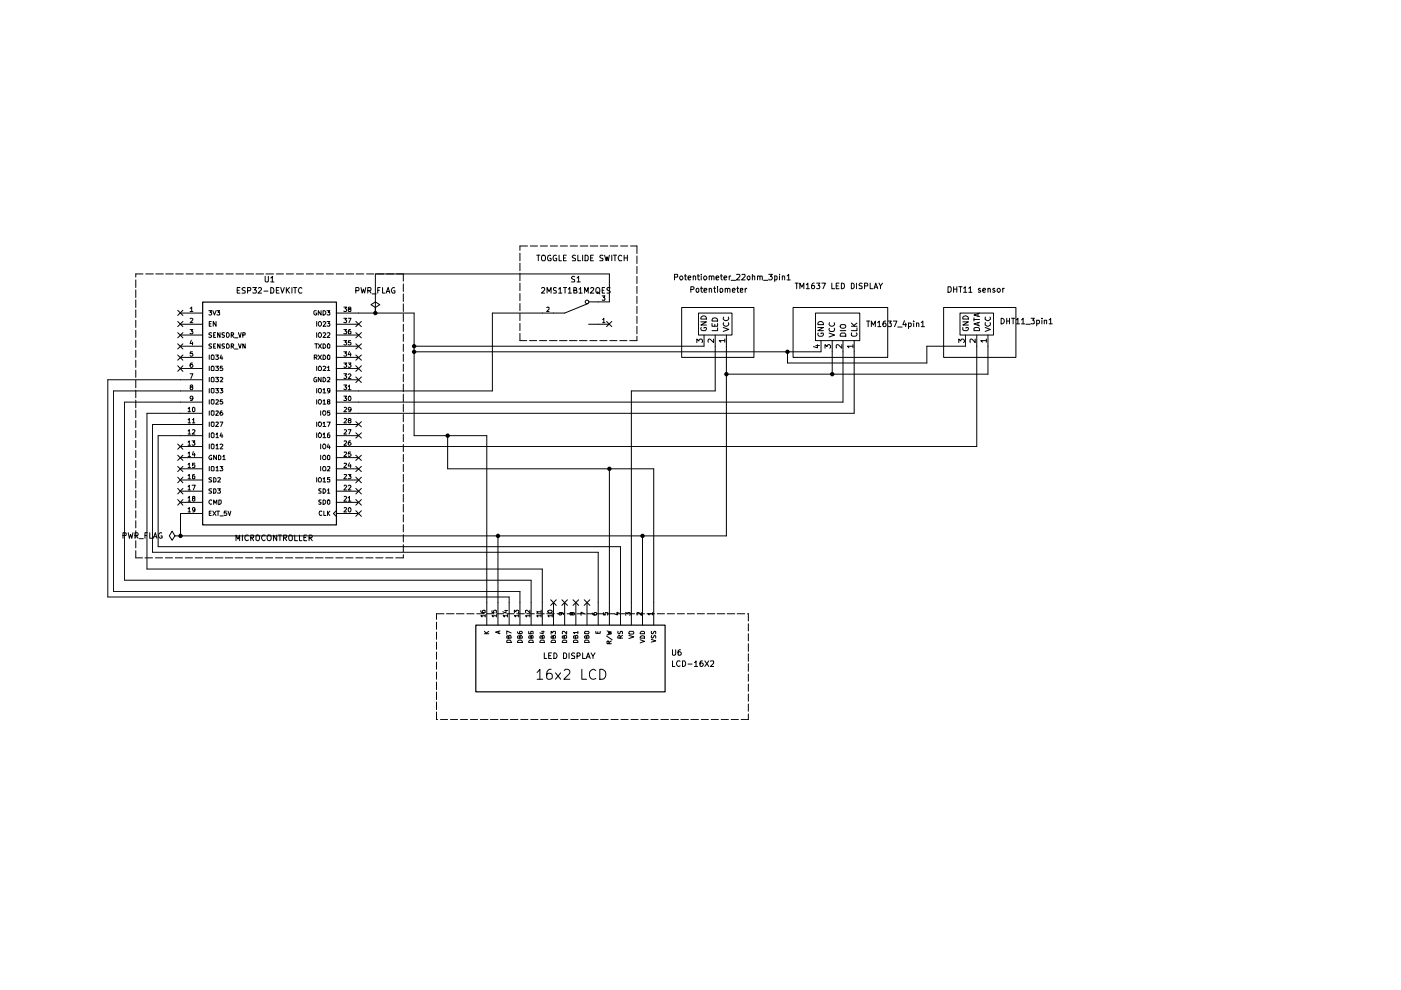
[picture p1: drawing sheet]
<svg xmlns="http://www.w3.org/2000/svg" width="297mm" height="210mm" viewBox="0 0 297 210" stroke-linecap="round" stroke-linejoin="round" font-family="sans-serif">
<g fill="none" stroke="#000" stroke-width=".21">
<path d="M28.8 59.4v1.6M30.3 58.1h-1.5v.7M30.9 58.1h1.6M33 58.1h1.6M35.1 58.1h1.6M37.3 58.1h1.6M39.5 58.1h1.5M41.6 58.1h1.5M43.7 58.1h1.5M45.8 58.1h1.5M47.9 58.1h1.5M50 58.1h1.6"/>
<path d="M52.2 58.1h1.6M54.3 58.1h1.6M56.2 58.6v1l.2 .2h.4l.1-.2v-1M56.4 58.1h1.6M57.4 58.9l.3-.3v1.2M57.4 59.8h.7M58.6 58.1h1.5M60.7 58.1h1.5M62.8 58.1h1.5M64.9 58.1h1.6M67.1 58.1h1.5M69.2 58.1h1.5"/>
<path d="M71.3 58.1h1.6M73.4 58.1h1.6M75.5 58.1h1.6M77.7 58.1h1.5M85.5 58.1v1.5M110.2 53.7v1.6M110.2 55.8v1.6M110.2 57.9v1.6M111.8 52.2h-1.6v.9M112.4 52.2h1.6M113.8 54.1h.7M114.1 54.1v1.2"/>
<path d="M114.6 52.2h1.5M114.9 54.3l.2-.2 .4 .1a.87 .87 0 0 1 0 1.1h-.5l-.2-.4zM116.7 52.2h1.5M116.8 54.2l-.1-.1a.66 .66 0 0 0-.6 .5 .66 .66 0 0 0 .2 .7l.5-.1v-.4h-.2M117.9 54.2v-.1a.66 .66 0 0 0-.6 .5 .66 .66 0 0 0 .2 .7l.5-.1v-.4h-.2M118.5 54.1v1.2h.5M118.8 52.2h1.5M119.5 54.7h.4M120.1 54.1h-.6v1.2h.6M120.9 52.2h1.5M121.8 58.7l-.4-.1-.2 .2v.3l.6 .3v.3l-.6 .1M122 54.2l-.4-.1-.3 .3 .1 .2 .6 .3v.3l-.7 .1"/>
<path d="M122.3 58.9l.4-.3v1.2M122.3 59.8h.7M122.5 54.1v1.2h.6M123 52.2h1.6M123.5 54.1v1.2M124 54.1h.4l.3 .3v.6l-.2 .3h-.5zM125.1 52.2h1.6M125.2 54.7h.4M125.8 54.1h-.6v1.2h.6M127.3 52.2h1.6M127.8 54.2h-.5v.4l.5 .2v.3v.2h-.6M128.2 54.1l.3 1.2 .2-.9 .2 .9 .3-1.2"/>
<path d="M129.4 52.2h1.6M129.7 54.1v1.2M130 54.1h.7M130.4 54.1v1.2M131.6 52.2h1.5M131.8 54.3l-.2-.2a.67 .67 0 0 0-.5 .5 .67 .67 0 0 0 .2 .7l.5-.1M132.3 54.7h.7M132.3 54.1v1.2M133 54.1v1.2M133.7 52.2h1.3v1.6M135 54.3v1.6M135 56.5v1.5"/>
<path d="M135 58.6v1.5M143 58.8l.7-.1v-.4l-.7-.1v1.2M144.4 58.5l.4 .3v.3l-.3 .3-.4-.3v-.3zM145.1 58.5h.4M145.3 58.2v1.1l.2 .1M145.9 58.9l.6-.1-.2-.3-.4 .2v.5l.1 .2 .4-.1M147 58.7l.2-.2 .3 .2v.7M147 58.5v.9M147.8 58.5h.5M148 58.2v1l.3 .2M148.7 58.2v.1M148.7 58.5v.9"/>
<path d="M149.4 58.5l.5 .3v.3l-.3 .3-.4-.3v-.3zM150.4 58.7l.1-.2 .4 .2v.7M150.4 58.5v.9M150.9 58.7l.1-.2 .4 .2v.7M151.8 58.9l.6-.1-.2-.3-.4 .2v.5l.2 .2 .3-.1M152.7 58.5h.5M152.9 58.2v1l.3 .2M153.5 58.9l.6-.1-.2-.3-.4 .2v.5l.2 .2 .3-.1M154.6 58.5v.9M154.9 58.5l-.3 .3M155 59.4h1M156.2 58.3l.5-.1 .2 .3-.8 .9h.8"/>
<path d="M157.3 58.3l.6-.1 .1 .3-.8 .9h.8M158.7 58.5l.3 .2v.5l-.2 .2-.4-.3v-.3zM159.5 58.7l.2-.2 .3 .1v.8M159.5 58.2v1.2M160.6 58.7l.2-.2 .3 .2v.7M160.6 58.5v.9M161.1 58.7l.2-.2 .3 .2v.7M161.9 59.4h.9M163 58.2h.7l-.4 .4 .4 .1v.4l-.2 .3h-.3l-.2-.2M164.3 58.6l.3-.1 .2 .2v.5l-.2 .2-.3-.1M164.3 58.5v1.2M165.3 58.2v.1"/>
<path d="M165.3 58.5v.9M165.9 58.7l.1-.2 .4 .2v.7M165.9 58.5v.9M166.9 58.5l.3-.3v1.2M166.9 59.4h.7M28.8 61.5v1.6M28.8 63.6v1.6M28.8 65.7v1.6M28.8 67.9v1.5M28.8 70v1.5M28.8 72.1v1.6M28.8 74.3v1.5"/>
<path d="M28.8 76.4v1.5M28.8 78.5v1.5M37.7 77.6l1.1 1.1M37.7 70.5l1.1 1.1M37.7 75.3l1.1 1.1M37.7 72.9l1.1 1.1M37.7 65.8l1.1 1.1M37.7 68.2l1.1 1.1M38.3 66.4h4.6M38.3 68.7h4.6M38.3 71h4.6M38.3 73.4h4.6"/>
<path d="M38.3 75.8h4.6M38.3 78.1h4.6M38.8 77.6l-1.1 1.1M38.8 70.5l-1.1 1.1M38.8 75.3l-1.1 1.1M38.8 72.9l-1.1 1.1M38.8 65.8l-1.1 1.1M38.8 68.2l-1.1 1.1M40.3 65.4l.3-.3v.9M40.3 67.6l.4-.1 .2 .1-.6 .8h.6M40.3 69.8h.6l-.3 .4 .3 .2-.1 .4-.5-.1M40.3 79.2h.6l-.4 1.1"/>
<path d="M40.3 66h.6M40.6 72.1l-.3 .7h.6M40.8 74.6h-.4l-.1 .4 .5-.1 .1 .5-.2 .1-.4-.1M40.8 77h-.3l-.2 .7 .2 .2 .4-.2-.1-.4h-.4l-.1 .2M40.8 72.6v.6M44.3 65.9h.6l-.4 .3h.3l.1 .4-.2 .2-.4-.1M44.4 68.7h.3M44.4 75.3v.9M44.4 77.6v1M44.8 68.2h-.4v1h.4M44.8 75.4l.2-.1 .4 .1-.1 .8-.5-.1zM44.8 77.8l.2-.2 .4 .2-.1 .8-.5-.1z"/>
<path d="M44.9 70.6h-.5l-.1 .3 .4 .1 .2 .3-.2 .2h-.4M44.9 73l-.4-.1-.2 .2 .1 .2 .5 .3-.1 .2h-.5M45.1 65.9l.4 .9 .3-.9M45.3 71h.3M45.3 73.4h.3M45.7 70.5h-.4v1h.4M45.7 72.9h-.4v.9h.4M45.7 75.3h.6l-.3 .3 .3 .3-.1 .3-.5-.1M45.7 77.6h.6l-.3 .4 .3 .1-.1 .5-.5-.1M45.8 68.2v1l-.6-1v1M46 65.9h.6l-.4 .3 .4 .1v.4h-.6M46.7 70.5v1l-.6-1v1"/>
<path d="M46.7 72.9v.9l-.6-.9v.9M46.9 75.3l-.2 .6h.5M47.1 75.6v.6M47.2 77.6h-.5v.5h.5v.3l-.1 .2-.4-.1M47.6 70.6h-.5v.4l.5 .1-.2 .4h-.3M47.6 73h-.5v.3l.5 .2-.1 .3h-.4M48 70.7l.3-.2a.6 .6 0 0 1 0 1l-.3-.1zM48 73.1l.3-.2a.59 .59 0 0 1 .1 .9l-.4-.1zM49 71h.4l.1-.4-.5-.1v1M49 73.4h.4l.1-.4-.5-.1v.9M49.2 71l.3 .5M49.2 73.4l.3 .4"/>
<path d="M49.7 71.6h.8M49.7 74h.8M50.3 61.6h.4M50.5 70.5l.4 1 .2-1M50.5 72.9l.4 .9 .2-.9M50.9 61h-.6v1.1h.6M51.5 71h.4l.1-.4-.5-.1v1M52 72.9v.9l-.5-.9v.9M52 61h-.4l-.3 .2 .1 .3 .6 .2v.4h-.7M52.5 61.6h.5l.2-.1v-.4l-.2-.1h-.5v1.1M53.6 61h.8l-.5 .5 .5 .1v.4l-.2 .1h-.6M54.8 61.1l.4-.1 .3 .3-.8 .8h.8"/>
<path d="M56 61.7h.8M57.4 61a.66 .66 0 0 1 .7 .4 .66 .66 0 0 1-.3 .7h-.4zM58.6 61.6h.4M59.2 61h-.6v1.1h.6M59.5 61l.4 1.1 .4-1.1M60.7 61v1.1M60.9 61.5l.5 .6M61.4 61l-.7 .6M61.9 61v1.1M62.2 61h.7M62.6 61v1.1M64 61.1l-.2-.1a.67 .67 0 0 0-.6 .5 .67 .67 0 0 0 .3 .6h.5"/>
<path d="M66.6 75.8h.5l.1-.4-.1-.1h-.5v.9M66.7 72.9h.6M66.9 75.8l.3 .4M67.1 65.9h-.4l-.2 .1v.5l.3 .3 .3-.1v-.3h-.1M67.1 72.9v.9M67.1 68.2v1M67.1 70.5v1M67.1 77.6v1M67.5 72.9l.7 .9M67.5 75.3l.7 .9M67.7 68.2h.2a.6 .6 0 0 1 0 1h-.2a.6 .6 0 0 1 0-1zM67.7 70.5h.2a.6 .6 0 0 1 0 1h-.2a.6 .6 0 0 1 0-1z"/>
<path d="M67.7 77.6h.2a.59 .59 0 0 1 .1 1l-.4-.1a.6 .6 0 0 1 .1-.9zM68.1 65.9v.9l-.6-.9v.9M68.2 72.9l-.7 .9M68.2 75.3l-.7 .9M68.5 65.9h.3a.45 .45 0 0 1 .2 .6l-.3 .3h-.2zM68.5 68.3l.3-.1 .3 .2-.6 .8h.6M68.5 70.6a.31 .31 0 0 1 .4 0 .31 .31 0 0 1 .1 .4l-.5 .5h.6M68.5 72.9h.2l.3 .3a.45 .45 0 0 1-.2 .6h-.3zM68.5 75.3h.2l.3 .2a.45 .45 0 0 1-.2 .7h-.3zM68.5 77.7a.31 .31 0 0 1 .4 0 .31 .31 0 0 1 .1 .4l-.5 .5h.6M69.3 65.9h.6l-.3 .3 .3 .1v.4h-.6M69.3 68.2h.6l-.3 .4 .3 .1v.4h-.6"/>
<path d="M69.4 70.6h.5v.4l-.6 .5h.6M69.4 77.9l.3-.3v1M69.4 78.6h.5M69.6 72.9l.3 .2-.1 .7h-.3l-.1-.1v-.6zM69.6 75.3l.3 .1-.1 .8h-.3l-.1-.2v-.6zM71.3 66.4h16.5v26h15.4v40.1M71.3 68.7h4.7M71.3 71h4.7M71.3 73.4h4.7M71.3 75.8h4.7M71.3 78.1h4.7M72.9 65.1h.6l-.3 .3 .3 .2-.1 .4h-.5"/>
<path d="M72.9 67.5h.6l-.3 .3 .3 .2-.1 .4-.5-.1M72.9 69.8h.6l-.3 .4 .3 .2-.1 .4-.5-.1M72.9 72.2h.6l-.3 .4 .3 .1v.3l-.2 .2-.4-.1M72.9 74.6h.6l-.3 .3h.2l.1 .5-.2 .1-.4-.1M72.9 77h.6l-.3 .3h.2l.1 .4-.2 .2-.4-.1M72.9 79.2h.6l-.3 .5h.2l.1 .4-.2 .2-.4-.1M73.8 67.5h.6l-.4 .9M73.8 77h.6l-.3 .3h.2l.1 .4-.2 .2-.4-.1M73.8 79.4l.4-.2 .2 .3-.6 .8h.6M74 65.5l-.2-.1 .2-.3 .4 .2-.6 .4 .1 .3h.4l.1-.3-.2-.2M74.1 74.5l-.3 .7h.6M74.3 69.8h-.3l-.2 .5 .1 .5h.4v-.5l-.3-.1-.2 .2"/>
<path d="M74.3 72.2h-.4l-.1 .4h.5l.1 .4-.2 .2-.4-.1M74.3 74.8v.7M75.4 61.6h.5l.2-.1v-.4l-.2-.1h-.5v1.1M75.4 70.5l1.2 1.1M75.4 72.9l1.2 1.1M75.4 75.3l1.2 1.1M75.4 68.2l1.2 1.1M75.4 79.9l1.2 1.2M75.4 77.6l1.2 1.1M76.5 61l.3 1.1 .2-.8 .3 .8 .3-1.1M76.6 70.5l-1.2 1.1M76.6 72.9l-1.2 1.1"/>
<path d="M76.6 75.3l-1.2 1.1M76.6 68.2l-1.2 1.1M76.6 79.9l-1.2 1.2M76.6 77.6l-1.2 1.1M78 61.6h.5l.2-.1v-.4l-.2-.1h-.5v1.1M78.3 61.6l.4 .5M78.9 62.3h.9M79.6 65.2l.9-.6-.9-.6-.9 .6 .9 .6v1.2M79.6 66.4h.1M80.1 61.6h.3M80.6 61h-.5v1.1M81.1 61v1.1h.5"/>
<path d="M81.9 62.1l.4-1.1 .3 1.1M82 61.8h.5M83.7 61h-.1a.66 .66 0 0 0-.6 .4 .66 .66 0 0 0 .2 .7h.5v-.5h-.2M85.5 60.2v1.6M85.5 62.3v1.6M85.5 64.4v1.6M85.5 66.5v1.7M85.5 68.7v1.6M85.5 70.9v1.5M85.5 73v1.5M85.5 75.1v1.5M85.5 77.2v1.5"/>
<path d="M85.5 79.3v1.6M110.2 60v1.6M110.2 62.2v1.6M110.2 64.3v1.6M110.2 66.5v1.5M110.2 68.6v1.5M110.2 70.7v1.5h1.5M112.3 72.2h1.5M114.4 72.2h1.5M114.8 61.1l.2-.1h.3l.2 .1v.4l-.7 .6h.7M115.9 65.2h.5v.3l-.5 .5h.5M116 62.1v-1.1l.4 .8 .4-.8v1.1"/>
<path d="M116.5 72.2h1.6M117.9 61h-.4l-.2 .1v.4l.6 .2v.4h-.6M118.4 61.3l.4-.3v1.1M118.4 62.1h.7M118.6 72.2h1.6M119.5 61h.6M119.8 61v1.1M120.5 61.3l.3-.3v1.1M120.5 62.1h.7M120.7 72.2h1.6M121.7 61.6l.5-.1v-.5h-.5v1.1h.5l.1-.3-.3-.2M122.8 61.3l.3-.3v1.1"/>
<path d="M122.8 62.1h.6M122.9 72.2h1.6M124 62.1v-1.1l.4 .8 .3-.8v1.1M124.7 64.3l-5 2.1h-15.3v16.5h-33.1M124.8 64h4.4v-5.9h-49.6v8.3M124.8 68.7h4.4M125.1 72.2h1.5M125.2 61.1l.4-.1 .3 .3-.8 .8h.8M126.4 61.1l.3-.1h.3a.87 .87 0 0 1 0 1.1h-.5l-.2-.3zM126.6 61.9l.6 .4M127.2 72.2h1.5M127.7 62.7h.6l-.4 .4 .4 .2-.1 .4-.5-.1"/>
<path d="M127.7 61.6h.3M127.8 67.7l.2-.2v.9M127.8 68.4h.5M128.2 61h-.5v1.1h.5M128.6 68.2l1.1 1.1M129.3 72.2h1.5M129.4 61h-.5l-.2 .1v.4l.7 .3-.2 .3h-.5M129.7 68.2l-1.1 1.1M131.4 72.2h1.5M135 60.7v1.5M135 62.8v1.5M135 64.9v1.6"/>
<path d="M135 67.1v1.5M135 69.2v1.6M135 71.3v.9h-1.5M144.5 65.2h15.4v10.6h-15.4zM146.5 61.4l.6-.1 .1-.3-.2-.2h-.5v1.2M147.7 61.2l.3-.1 .2 .2v.5l-.2 .2-.4-.3zM147.7 72.6v-.7l.5 .4 .2-.4 .4 .1v.6M148.1 66.4h7.1v4.6h-7.1zM148.5 61.1h.5M148.6 68.2h1.2l-1.2 .7h1.2M148.7 69.4l-.1 .4 .2 .2 .7 .1a.45 .45 0 0 0 .2-.7h-.4v.2M148.7 67.2l.6-.2a.57 .57 0 0 1 .5 .6h-1.2z"/>
<path d="M148.7 60.8v1l.3 .2M149.3 61.6l.6-.1-.2-.4-.4 .2v.5l.1 .2 .4-.1M149.3 71v2.4h-61.5M150.4 61.3l.1-.2 .4 .2v.7M150.4 61.1v.9M151 68.6v.6h1.1v-.6M151.1 67.5h.9l.1 .6h-1.1zM151.3 71.9v.7l-.8-.7-.4 .2 .1 .5M151.3 61.1h.4M151.5 60.8v1.1l.2 .1M151.6 68.7v.5M151.6 71v11.9h-17.7v49.6"/>
<path d="M152.1 69.5v.6h-1.1M152.1 60.8v.1M152.1 61.1v.9M152.7 61.3l.1-.2 .4 .1v.7l-.4 .1-.1-.2zM153.3 69.4l1.2 .4-1.2 .5M153.4 68.4a.55 .55 0 0 0 .5 .8 .55 .55 0 0 0 .5-.8M153.4 67.2a.55 .55 0 0 0 .5 .8 .55 .55 0 0 0 .5-.8M153.7 72.2h-1.2l.3 .4M153.7 71.9v.7M153.8 61.3l.1-.2 .4 .2v.7M153.8 61.1v.9M154 71v42.6h-115.7"/>
<path d="M154.3 61.3l.1-.2 .4 .2v.7M155.3 61.6l.6-.1-.2-.4-.4 .2v.5l.1 .2 .4-.1M156.2 61.1h.4M156.4 60.8v1.1l.2 .1M157 61.6l.5-.1v-.3h-.5v.7h.5M158 61.1v.9M158.3 61.1l-.3 .3M168.1 65.2h20.1v10.6h-20.1zM168.6 60h.6M168.9 60v1.2M169.6 61.2v-1.2l.4 .9 .4-.9v1.2M170.9 60.4l.4-.4v1.2"/>
<path d="M170.9 61.2h.7M172.6 60h-.2a.73 .73 0 0 0-.1 1.2l.3-.1 .1-.4-.1-.2h-.5l-.1 .2M172.9 66.4h9.4v5.8h-9.4zM173 73.2h.7M173.1 60h.7l-.3 .5h.2l.1 .2-.1 .4h-.6M173.3 73.1v.6l-.8-.2M173.4 69.4h1.2l-1.2 .7h1.2M173.5 70.6a.45 .45 0 0 0 .2 .7h.6a.45 .45 0 0 0 .2-.7h-.4v.2M173.5 68.4a.61 .61 0 0 1 .7-.2 .61 .61 0 0 1 .4 .6h-1.2zM174.1 72.2v2.4h-86.3M174.2 60h.8l-.5 1.2M174.9 73.8v-.7l.4 .4 .3-.4h.3l.2 .2v.4l-.2 .1"/>
<path d="M175.8 70.6l1.2 .4-1.2 .5M175.9 69.6a.45 .45 0 0 0 .1 .7h.7a.45 .45 0 0 0 .2-.7M175.9 68.4a.55 .55 0 0 0 .5 .8 .55 .55 0 0 0 .5-.8M176.4 60v1.2h.6M176.4 72.2v7.1M177.3 60.6h.4M177.9 60h-.6v1.2h.6M178.1 70.1h1.2M178.3 68.8h.9l.1 .3a.6 .6 0 0 1-.6 .5 .6 .6 0 0 1-.6-.5zM178.4 70.6h.7l.2 .4v.3h-1.2v-.3zM178.4 60l.6 .2 .1 .3-.1 .5-.4 .2h-.2zM178.5 73.1v.7l-.9-.7-.3 .1 .1 .5"/>
<path d="M178.7 72.2v13.1h-107.4M180.5 60l.4 .1 .2 .3v.6l-.3 .2h-.3zM180.5 69.2h1.2M180.5 68.5l.7 .7M180.6 70.6l-.1 .5 .3 .2 .7-.1 .2-.2-.2-.4M180.8 73.4h-1.1l.3 .3M180.8 73.1v.6M181.1 72.2v15.4h-109.8M181.6 60v1.2M181.7 69.5v.6h-1.2M181.7 68.5l-.7 .5M182.8 60.1l-.4-.1-.3 .3 .1 .2 .6 .3v.3h-.7"/>
<path d="M183.3 60.6h.6l.1-.4-.2-.2h-.5v1.2M183.7 68.1h.7M184.1 68.1v1.2M184.5 60v1.2h.6M184.7 69.3v-1.2l.5 .8 .4-.8v1.2M185.3 61.2l.4-1.2 .4 1.2M185.4 60.9h.6M186.1 68.4l.3-.3v1.2M186.1 69.3h.7M186.4 60l.3 .6 .4-.6M186.7 60.6v.6M187.8 68.1l-.4 .1-.2 .8a.35 .35 0 0 0 .3 .3 .35 .35 0 0 0 .4-.3l-.1-.4-.2-.1-.4 .2"/>
<path d="M188.3 68.1h.7l-.4 .4 .4 .2v.5h-.7M189.4 68.1h.8l-.5 1.2M190.3 69.3h1M191.8 68l-.4 .8h.8M192 68.5v.8M192.6 69.2a.36 .36 0 0 0 .6-.2l-.1-.5h-.5v1.2M193.7 68.1v.1M193.7 68.5v.8M194.3 68.6l.4-.1 .1 .8M194.3 68.5v.8M195.3 68.4l.4-.3v1.2M195.3 69.3h.7"/>
<path d="M200.1 65.2h15.3v10.6h-15.3zM201 60.8h.5l.2 .2v.6l-.4 .4h-.3zM202.2 60.8v1.2M202.2 61.3h.7M202.9 60.8v1.2M203.3 72.6v-.7l.4 .4 .1-.3 .4-.1 .3 .2v.4l-.2 .1M203.3 60.8h.7M203.5 66.4h7.2v4.6h-7.2zM203.6 60.8v1.2M204.1 69.4v.5l.3 .2h.6l.2-.2v-.5h-.4v.2M204.1 68.2h1.2l-1.2 .7h1.2M204.1 67.2a.66 .66 0 0 1 .8-.2 .66 .66 0 0 1 .4 .6h-1.2z"/>
<path d="M204.3 61.1l.3-.3v1.2M204.3 62h.7M204.7 71v2.4h-8.2v3.6h-29.5v-2.4M205.4 61.1l.3-.3v1.2M205.4 62h.7M206.5 69.6l.3-.2h.5l.4 .4v.3h-1.2zM206.5 67.4v.7M206.5 67.7h1.2M206.8 71.9v.7l-.8-.7-.3 .2v.5M207.1 71v23.7h-135.8M207.3 66.5v.6M207.3 68.4v.6"/>
<path d="M207.7 68.3l-1.2 .4 1.2 .4M207.7 66.4l-1.2 .4 1.2 .3M207.9 61.2l-.3-.1-.2 .3 .5 .4-.1 .2-.4-.1M208.4 61.6l.6-.1-.2-.4-.4 .2v.5l.1 .2 .4-.1M208.9 69.4l1.1 .4-1.1 .5M209 68.4l-.1 .5 .5 .3 .6-.3-.1-.5M209 67.2l-.1 .5 .5 .3 .6-.3-.1-.5M209.1 72.2h-1.2l.4 .4M209.1 71.9v.7M209.5 61.3l.1-.2 .4 .2v.7M209.5 61.1v.9M209.5 71v8.3h-55.5"/>
<path d="M210.9 61.2l-.2-.1-.2 .3 .5 .4-.2 .2-.3-.1M211.4 61.4l.4-.3 .3 .3v.3l-.4 .3-.3-.3zM212.3 67.5a.6 .6 0 0 1 .6 .6 .6 .6 0 0 1-.6 .6zM212.6 61.1v.9M212.9 61.1l-.3 .3M213.4 67.5v1.2M213.4 68.1h.6M214 67.5v1.2M214.5 67.5h.6M214.8 67.5v1.2M215.5 67.8l.3-.3v1.2M215.5 68.7h.7"/>
<path d="M216.6 67.8l.3-.3v1.2M216.6 68.7h.7M217.5 68.7h.9M218.6 67.5h.7l-.4 .4 .4 .2v.5h-.7M219.8 68.6a.36 .36 0 0 0 .6-.2l-.1-.5h-.5v1.2M220.9 67.5v.1M220.9 67.9v.8M221.4 68l.5-.1v.8M221.4 67.9v.8M222.4 67.8l.4-.3v1.2M222.4 68.7h.7M28.8 80.6v1.6"/>
<path d="M28.8 82.7v1.6M28.8 84.8v1.6M28.8 87v1.6M28.8 89.2v1.5M28.8 91.3v1.5M28.8 93.4v1.5M28.8 95.5v1.5M28.8 97.6v1.5M28.8 99.7v1.6M37.7 98.9l1.1 1.1M37.7 96.5l1.1 1.1M37.7 94.1l1.1 1.1"/>
<path d="M38.3 94.7h4.6M38.3 97h4.6M38.3 99.4h4.6M38.8 98.9l-1.1 1.1M38.8 96.5l-1.1 1.1M38.8 94.1l-1.1 1.1M39.9 86.6l.2-.2v.9M39.9 89l.2-.3v1M39.9 91.4l.2-.3v.9M39.9 93.7l.2-.2v.9M39.9 96.1l.2-.3v1M39.9 98.5l.2-.3v.9"/>
<path d="M39.9 87.3h.5M39.9 89.7h.5M39.9 92h.5M39.9 94.4h.5M39.9 96.8h.5M39.9 99.1h.5M40.5 82l-.2-.1 .1-.2 .3-.1 .2 .3-.1 .1h-.3l-.2 .2 .2 .4h.2l.2-.2-.2-.4M40.7 93.5h.6l-.3 .3 .3 .1v.4h-.6M40.8 89l.3-.3v1M40.8 91.2h.5v.3l-.6 .5h.6M40.8 89.7h.5M40.9 84.4l-.1 .2h-.4l-.1-.4 .2-.2 .4 .2-.2 .7h-.3"/>
<path d="M41 86.4l.3 .1v.6l-.2 .2h-.2l-.1-.2v-.6zM41 95.8l-.2 .6h.6M41.2 96.1v.7M41.3 98.2h-.5v.4h.5v.5h-.5M42.9 80.5h-20v46.1h85v5.9M42.9 82.9h-18.9v42.5h86.2v7.1M42.9 85.3h-16.5v37.7h86.2v9.5M42.9 87.6h-11.7v33h83.8v11.9M42.9 90h-10.6v27.1h94.5v15.4M42.9 92.4h-9.4v23.5h98.1v16.6M44.4 80v.9M44.4 82.4v.9"/>
<path d="M44.4 84.8v.9M44.4 87.1v1M44.4 89.5v.9M44.4 91.8v1M44.4 94.1v1.1M44.4 98.9v.9M44.8 80.2l.2-.2 .4 .2-.1 .7h-.5zM44.8 82.5h.6v.6l-.2 .2-.4-.2zM44.8 87.2h.6v.7l-.2 .2-.4-.2zM44.8 89.6h.6v.7l-.2 .1-.4-.1zM44.8 94.3l.2-.2 .4 .2v.7l-.2 .2-.4-.2zM44.8 99.1l.2-.2 .4 .2-.1 .7-.5-.1z"/>
<path d="M44.9 84.8h.5v.7l-.2 .2-.4-.2zM44.9 96.6l-.3-.1-.2 .3a.45 .45 0 0 0 .1 .7h.4v-.4h-.2M45 91.8l.4 .1v.7l-.2 .2-.4-.2v-.7zM45.7 80h.6l-.3 .3 .3 .2-.1 .4h-.5M45.7 82.4h.6l-.3 .3 .3 .2v.2l-.2 .2-.4-.1M45.8 84.8h.4l.1 .2-.6 .7h.6M45.8 87.2l.4-.1 .1 .3-.6 .7h.6M45.8 89.6l.4-.1 .1 .2-.6 .7h.6M45.8 92.1l.3-.3v1M45.8 94.5l.3-.4v1.1M45.8 99.1l.3-.2v.9M45.8 92.8h.5"/>
<path d="M45.8 95.2h.5M45.8 99.8h.5M45.9 96.5v1l-.6-1v1M46.3 96.5h.3l.2 .3v.5l-.1 .2h-.4zM46.7 80.1a.31 .31 0 0 1 .3 0 .31 .31 0 0 1 .2 .3l-.5 .5h.5M46.7 82.4h.5l-.3 .3 .3 .2v.2l-.2 .2-.3-.1M46.7 89.5h.5l-.4 .9M46.7 94.2a.31 .31 0 0 1 .3 0 .31 .31 0 0 1 .2 .4l-.5 .6h.5M46.7 98.9h.5l-.3 .3 .3 .1v.4l-.1 .1-.4-.1M46.9 91.8l-.2 .7h.5M47.1 87.1h-.3l-.1 .8 .1 .2 .4-.2-.1-.4h-.4v.1M47.1 92.1v.7"/>
<path d="M47.2 84.8h-.5v.4h.5v.3l-.2 .2-.3-.1M47.2 96.8l.3-.3v1M47.2 97.5h.6M67.1 80.1l-.3-.1-.3 .3 .2 .6h.4v-.4h-.1M67.1 82.4v.9M67.1 84.8v.9M67.1 89.5v.9M67.1 91.8v1M67.6 82.5v-.1a.47 .47 0 0 1 .6 .4 .47 .47 0 0 1-.5 .5 .6 .6 0 0 1-.1-.8zM67.6 89.6h.5a.6 .6 0 0 1-.2 .8h-.2a.6 .6 0 0 1-.1-.8zM67.6 84.8h.5a.6 .6 0 0 1-.2 .9h-.2a.59 .59 0 0 1-.1-.9zM67.7 91.8h.2a.6 .6 0 0 1 0 1h-.2a.6 .6 0 0 1 0-1z"/>
<path d="M68 87.1v1M68 94.1v1.1M68 96.5v1M68 98.9v.9M68.1 80v.9l-.6-.9v.9M68.5 80h.2l.4 .4-.3 .5h-.3zM68.5 82.6l.2-.2v.9M68.5 85l.2-.2v.9M68.5 87.2h.5a.6 .6 0 0 1-.2 .9h-.1a.6 .6 0 0 1-.2-.9zM68.5 89.7l.2-.2v.9M68.5 92.1l.2-.3v1M68.5 92.8h.6"/>
<path d="M68.5 83.3h.6M68.5 85.7h.6M68.5 90.4h.6M68.7 94.1h.1a.6 .6 0 0 1 0 1.1h-.1a.6 .6 0 0 1 0-1.1zM68.7 96.5h.1a.59 .59 0 0 1 .1 1l-.4-.1a.6 .6 0 0 1 .2-.9zM68.7 98.9h.1a.59 .59 0 0 1 .1 .9l-.4-.1a.6 .6 0 0 1 .2-.8zM69.3 89.5h.7l-.4 .9M69.4 80.1h.5v.3l-.6 .5h.6M69.4 99h.5v.3l-.6 .5h.6M69.6 85.2l-.2-.4h.4l.1 .2-.5 .3v.3l.2 .1 .3-.1v-.3l-.1-.1M69.6 94.1l-.2 .7h.6M69.6 96.5l.3 .2-.1 .8h-.3l-.1-.2v-.6z"/>
<path d="M69.8 91.8l-.4 .2v.7h.5l-.1-.5h-.3l-.1 .2M69.8 94.5v.7M69.9 82.8l-.1 .2-.4-.1v-.4h.5v.6l-.4 .2M69.9 87.1h-.5v.4h.5v.5h-.5M71.3 80.5h4.7M71.3 90h4.7M71.3 92.4h4.7M71.3 97h4.7M71.3 99.4h4.7M72.9 81.6h.6l-.3 .4h.2v.5l-.3 .1-.2-.1M72.9 84h.6l-.3 .4h.2v.5l-.5-.1M73 86.4h.3l.2 .2-.6 .7h.6"/>
<path d="M73 88.8l.3-.1 .2 .3-.6 .7h.6M73 91.2l.3-.1 .2 .3-.6 .6h.6M73 93.6l.4-.1 .1 .2-.6 .7h.6M73 95.9l.4-.1 .1 .3-.6 .7h.6M73 98.3l.4-.1 .1 .3-.6 .6h.6M73.8 82l.3-.4v1M73.8 91.1h.6l-.4 .9M73.8 82.6h.6M73.9 84.1l.2-.1a.48 .48 0 0 1 .3 .5 .48 .48 0 0 1-.4 .4l-.2-.3zM74 89.2l-.2-.2 .2-.3 .4 .2-.6 .4 .1 .4h.4l.1-.4-.2-.1M74.1 98.1l-.3 .7h.6M74.3 93.5h-.3a.72 .72 0 0 0 0 .9l.3-.1 .1-.3-.2-.2-.4 .2"/>
<path d="M74.3 95.8h-.4l-.1 .5h.5l.1 .3-.2 .2-.4-.1M74.3 98.5v.6M74.4 86.8l-.1 .2h-.4l-.1-.5 .2-.1 .4 .1-.1 .6-.4 .2M75.4 96.5l1.2 1.1M75.4 98.9l1.2 1.1M75.4 91.8l1.2 1.1M75.4 89.4l1.2 1.1M76.6 96.5l-1.2 1.1M76.6 98.9l-1.2 1.1M76.6 91.8l-1.2 1.1M76.6 89.4l-1.2 1.1M85.5 81.4v1.7"/>
<path d="M85.5 83.6v1.6M85.5 85.7v1.6M85.5 87.9v1.5M85.5 90v1.5M85.5 92.1v1.5M85.5 94.2v1.6M85.5 96.4v1.5M85.5 98.5v1.5M94.9 92.4v7h43.7v33.1M129.2 99.4v33.1M26.1 113.5h.6l.1-.5-.7-.1v1.2M27.2 112.9l.2 1.2 .3-.8 .2 .8 .3-1.2"/>
<path d="M28.6 113.5h.6v-.5l-.6-.1v1.2M28.8 116.8v1.5h1.4M28.8 101.9v1.6M28.8 104v1.6M28.8 106.1v1.6M28.8 108.3v1.5M28.8 110.4v1.5M28.8 112.5v1.5M28.8 114.6v1.6M28.9 113.5l.4 .6M29.5 114.2h.9M30.7 118.3h1.6"/>
<path d="M30.7 113.5h.4M31.2 112.9h-.5v1.2M31.7 112.9v1.2h.6M32.5 114.1l.4-1.2 .4 1.2M32.6 113.8h.6M32.9 118.3h1.6M34.3 113a.54 .54 0 0 0-.7 .6 .54 .54 0 0 0 .8 .4v-.4h-.3M35.1 118.3h1.5M37.1 113.6l-.6-1-.6 1 .6 1 .6-1h1.2M37.2 118.3h1.5M37.7 103.5l1.1 1.2M37.7 105.9l1.1 1.2"/>
<path d="M37.7 101.2l1.1 1.2M38.3 113.6h.1M38.3 101.8h4.6M38.3 104.1h4.6M38.3 106.5h4.6M38.8 103.5l-1.1 1.2M38.8 105.9l-1.1 1.2M38.8 101.2l-1.1 1.2M39.3 118.3h1.5M39.9 100.8l.2-.2v.9M39.9 103.2l.2-.3v1M39.9 105.6l.2-.4v1.1"/>
<path d="M39.9 107.9l.2-.3v.9M39.9 101.5h.5M39.9 103.9h.5M39.9 106.3h.5M39.9 108.5h.5M40.7 102.9h.7l-.4 1M41 105.7l-.2-.1v-.3h.5l-.1 .4h-.4v.4l.2 .2 .3-.2v-.4h-.2M41.2 100.6l-.4 .2v.6h.5l-.1-.5h-.3l-.1 .2M41.3 108l-.1 .2h-.3l-.1-.5h.5v.7l-.4 .1M41.4 118.3h1.5M42.9 108.9h-4.6v4.7M43.5 118.3h1.6"/>
<path d="M44.4 108.8h.3M44.8 108.4h-.4v.9h.4M44.9 101.3h-.5l-.1 .2 .1 .2a.34 .34 0 0 1 .4 .1 .34 .34 0 0 1 0 .4h-.5M44.9 103.6h-.5l-.1 .2 .1 .3a.34 .34 0 0 1 .4 .1 .34 .34 0 0 1 0 .4h-.5M44.9 106.1l-.4-.1a.46 .46 0 0 0-.1 .7l.2 .2 .3-.1M45.1 108.4l.7 .9M45.3 101.3l.5 .2v.5l-.2 .2h-.3zM45.3 103.6h.3l.2 .3-.2 .7h-.3zM45.3 106.9v-.9l.3 .7 .4-.7v.9M45.6 118.3h1.6M45.8 108.4l-.7 .9M46 108.4h.6"/>
<path d="M46.1 101.3h.5l.1 .1-.6 .8h.6M46.1 103.6h.6l-.3 .4 .3 .1v.5l-.6-.1M46.2 108.4v.9M46.4 106h.3l.2 .2v.5l-.2 .2h-.3zM46.7 109.4h.6M47.8 118.3h1.6M48 108.4h-.4l-.1 .4h.5l.1 .3-.3 .2-.3-.1M48.3 108.4l.4 .9 .2-.9M49.9 118.3h1.6M50 114.6v-1.1l.5 .8 .3-.8v1.1M51.4 113.5v1.1M52.1 118.3h1.5"/>
<path d="M52.7 113.5h-.5a.67 .67 0 0 0-.3 .6 .67 .67 0 0 0 .5 .5l.3-.1M53.2 114h.6v-.5h-.6v1.1M53.4 114l.4 .6M54.2 118.3h1.5M54.3 113.6l.1-.1h.5a.86 .86 0 0 1-.1 1.1l-.5-.1zM56.2 113.5h-.5a.67 .67 0 0 0-.2 .6 .67 .67 0 0 0 .5 .5l.2-.1M56.3 118.3h1.5M56.8 113.5h.5a.77 .77 0 0 1-.2 1.1h-.3a.87 .87 0 0 1 0-1.1zM58.4 118.3h1.5M58.7 113.5v1.1l-.7-1.1v1.1M59 113.5h.7M59.4 113.5v1.1"/>
<path d="M60.1 114h.6v-.5h-.6v1.1M60.4 114l.4 .6M60.5 118.3h1.6M61.4 113.5h.4l.2 .1v.9l-.5 .1a.86 .86 0 0 1-.1-1.1zM62.5 113.5v1.1h.6M62.7 118.3h1.6M63.5 113.5v1.1h.5M64.4 114h.5M64.8 118.3h1.6M65 113.5h-.6v1.1h.6M65.5 114h.6l.1-.4-.2-.1h-.5v1.1M65.8 114l.4 .6"/>
<path d="M66.9 118.3h1.6M67.1 101.3v.9M67.7 101.3a.52 .52 0 0 1 .5 .3 .52 .52 0 0 1-.2 .6l-.4-.1a.6 .6 0 0 1 .1-.8zM68.1 103.6h-.5a.42 .42 0 0 0 .5 .6l-.1 .4h-.4M68.1 106h-.5a.42 .42 0 0 0 .5 .6v.2l-.2 .1-.3-.1M68.2 108.5l-.4-.1a.54 .54 0 0 0-.1 .5 .54 .54 0 0 0 .4 .4l.1-.1M68.5 101.5l.2-.2v.9M68.5 103.6h.3l.3 .5-.3 .5h-.3zM68.5 106h.3a.46 .46 0 0 1 .2 .7l-.3 .2h-.2zM68.5 102.2h.6M68.7 108.4v.9h.4M69 118.3h1.6"/>
<path d="M69.4 103.9l.3-.3v1M69.4 104.6h.5M69.4 108.4v.9M69.5 106h.3l.1 .2v.6l-.2 .1-.3-.1zM69.5 108.8l.4 .5M69.9 101.3h-.5v.4h.5l-.1 .5-.4-.1M69.9 108.4l-.5 .5M71.2 118.3h1.5M71.3 101.8h4.7M71.3 104.1h4.7M71.3 106.5h4.7M71.3 108.9h4.7"/>
<path d="M71.3 108.3l-.6 .6 .6 .6M73 100.7l.4-.1 .1 .2-.6 .7h.6M73 103l.1-.1h.2l.2 .3-.6 .7h.6M73 105.3l.3-.1 .2 .4-.6 .7h.6M73 107.7l.3-.1 .2 .3-.6 .6h.6M73.3 118.3h1.5M73.8 100.6h.6l-.3 .3h.2l.1 .4-.2 .2-.4-.1M73.8 103l.4-.1 .2 .2-.6 .8h.6M73.8 105.6l.3-.4v1.1M73.8 106.3h.6M73.9 107.7l.2-.1a.47 .47 0 0 1 .3 .5 .47 .47 0 0 1-.4 .4l-.2-.3zM75.4 118.3h1.6"/>
<path d="M75.4 108.3l1.2 1.2M75.4 105.9l1.2 1.2M75.4 103.5l1.2 1.2M75.4 101.2l1.2 1.2M76.6 108.3l-1.2 1.2M76.6 105.9l-1.2 1.2M76.6 103.5l-1.2 1.2M76.6 101.2l-1.2 1.2M77.6 118.3h1.5M79.7 118.3h1.5M81.8 118.3h1.5M85.5 100.6v1.6"/>
<path d="M85.5 102.7v1.6M85.5 104.8v1.6M85.5 106.9v1.6M85.5 109.1v1.6M85.5 111.3v1.5M85.5 113.4v1.5M85.5 115.5v1.5M85.5 117.6v.7h-1.6M105.6 113.6v18.9M136.2 113.6v18.9M92.5 131.9v1.5M92.5 134v1.6"/>
<path d="M92.5 136.1v1.6M92.5 138.3v1.5M94.1 130.1h-1.6v1.2M94.7 130.1h1.6M96.8 130.1h1.6M99 130.1h1.5M101.1 130.1h1.5M101.9 129.5v.2l.5 .3 .5-.1v-.4l-.4-.1-.2 .1v.3l.2 .2M102.7 134.4h.9M102.7 133.9l.5 .5M102.9 130.6h-1l.3 .2M102.9 130.3v.5"/>
<path d="M103.2 130.1h1.5M103.6 133.9l-.6 .4M104.3 129.5v.4l.4 .1-.1-.5 .3-.1 .3 .1v.5M105.2 130.6h-.9l.3 .2M105.2 130.3v.5M105.3 130.1h1.5M105.7 133.9v.4M106 133.8l-.9 .2 .9 .4M107 129.5h.6M107.3 129.4v.6l-.7-.3M107.4 135.9l.2-.2h.5l.3 .3v.2h-1zM107.4 130.1h1.6"/>
<path d="M107.6 130.6h-.9l.2 .2M107.6 130.3v.5M107.9 135l.1-.3 .4 .3v.3h-1v-.4l.3-.1 .2 .2v.3M108.4 134.2l-1-.4v.7M109.1 130v-.6l.3 .3 .2-.3 .4 .1-.1 .5M109.6 130.1h1.6M109.7 136l.3-.3h.5l.2 .3v.2h-1zM109.7 133.9l.1 .4 .8 .1 .1-.2-.1-.3h-.4v.4l.1 .1M110 130.6h-.9l.2 .2M110 130.3v.5M110.2 135l.2-.3 .3 .3v.3h-1v-.3l.4-.2 .1 .2v.3M111.7 130.1h1.6"/>
<path d="M112.1 136l.3-.3h.5l.1 .2v.3h-.9zM112.1 133.9v.5h.5v-.5h.4l-.1 .5M112.4 130.6h-1l.3 .2M112.4 129.4v.6l-.7-.6-.3 .1 .1 .5M112.4 130.3v.5M112.6 135l.3-.3 .1 .2v.4h-.9v-.3l.2-.2 .3 .2v.3M113.8 130.1h1.6M114.5 136l.2-.3h.5l.2 .2v.3h-.9zM114.7 130.6h-.9l.2 .2M114.7 129.7h-.9l.2 .3M114.7 129.4v.6M114.7 130.3v.5"/>
<path d="M114.8 133.9h.6M115 135l.2-.3 .2 .2v.4h-.9v-.3l.1-.2 .4 .2v.3M115.1 133.8v.6l-.6-.2M115.4 138.4v1.2h.5M115.9 130.1h1.6M116.2 129.5a.54 .54 0 0 1 .9 .2 .49 .49 0 0 1-.5 .3 .49 .49 0 0 1-.4-.5zM116.3 139h.5M116.8 127.2l1.1 1.2M116.8 136l.3-.3h.5l.2 .2v.3h-1zM116.8 134.5v-.6l.4 .3 .1-.3h.4v.6M116.9 138.4h-.6v1.2h.6M117.1 130.6h-.9l.2 .2"/>
<path d="M117.1 130.3v.5M117.3 135l.2-.3 .3 .2v.4h-1v-.3l.2-.2 .3 .1v.4M117.3 127.8v4.7M117.4 138.4a.66 .66 0 0 1 .7 .5 .66 .66 0 0 1-.2 .7h-.5zM117.9 127.2l-1.1 1.2M118.1 130.1h1.5M118.9 129.9l.1 .1v.3l-.4 .1v-.5l.8 .1 .1 .3M119.1 127.2l1.2 1.2M119.2 136l.3-.3h.4l.2 .2v.3h-.9zM119.5 138.4l.5 .1 .1 .3v.6l-.1 .2h-.5zM119.6 135l.2-.3 .3 .2v.4h-.9v-.3l.2-.2 .2 .1v.4M119.7 127.8v4.7"/>
<path d="M120.1 133.9v.6l-.5-.6h-.3v.5M120.2 130.1h1.6M120.3 127.2l-1.2 1.2M120.6 138.4v1.2M121.2 130l.1-.1h.4l.1 .1-.1 .4h-.4l-.1-.4-.3-.1v.5h.3v-.2M121.5 127.2l1.2 1.2M121.6 135.9l.7-.2 .2 .2v.3h-.9zM121.8 138.5l-.4-.1-.2 .3v.2l.6 .3v.3l-.6 .1M122 135l.2-.3 .3 .2v.4h-.9v-.4h.4v.4M122.1 127.8v4.7M122.3 139.1l.6-.1v-.5l-.6-.1v1.2M122.3 130.1h1.6"/>
<path d="M122.5 134.1h-.9l.2 .3M122.5 133.9v.5M122.7 127.2l-1.2 1.2M123.5 138.4v1.2h.6M123.9 127.2l1.2 1.2M124 135.9l.1-.2h.5l.3 .3v.2h-.9zM124 133.9h.7l.2 .3-.2 .2h-.6l-.1-.1zM124.1 130.2l-.9-.4v.7M124.3 139.6l.4-1.2 .4 1.2M124.4 135l.1-.3 .4 .3v.3h-.9v-.4h.4v.4M124.5 127.8v4.7M124.5 130.1h1.5"/>
<path d="M124.5 139.3h.5M125.1 127.2l-1.2 1.2M125.3 138.4l.4 .7 .5-.7M125.6 130l.2 .4h.6v-.5h-.3l-.2 .1 .3 .4M125.7 139.1v.5M126.3 133.9v.4h1v-.4M126.6 130.1h1.5M126.7 133.9v.4M127.9 129.9v.5h.5v-.5l.5 .1-.1 .4M128.6 134.9l1.2 .7M128.7 133.8l.9 .2-.7 .2 .7 .2-.9 .2M129.1 136.5v-.5h-.4v.5h.9"/>
<path d="M129.6 135.9l-.5 .3M130.6 130h.6M130.8 130.1h1.6M130.9 129.8v.6l-.7-.3h-1.5M131.1 133.9l-.1 .3 .1 .2h.3l.2-.5h.3v.5M131.5 135.3v-.4l-.3-.2-.2 .3v.3h1M132 134.7l-.5 .3M132.7 130.5v-.6l.3 .2 .1-.2h.4v.6M132.9 130.1h1.6M133.3 134.7l1.1 .3-1.1 .4M133.3 134l.2-.1h.7l.2 .4-.2 .2h-.7zM135 130.1h1.7"/>
<path d="M135.7 135.6l1 .4-1 .3M135.8 135l.3-.2 .5 .1 .1 .4h-1zM135.8 134l.2-.1h.5l.2 .1v.4h-1zM136 129.9v.6l-.5-.6-.5 .1 .1 .4M137.2 130.1h1.6M138.1 135.6l.9 .3-.9 .2M138.2 134.7l-.1 .4 .2 .2 .2-.1 .3-.5 .2 .2v.4M138.2 133.9v.5h.2l.3-.5h.3v.5M138.3 130.1h-.9l.3 .3M138.3 129.9v.5M139.4 130.1h1.5M141.5 130.1h1.5"/>
<path d="M142.6 137.8v1.1h.1h.3l.3-.2v-.9M143.6 130.1h1.5M144.3 137.8l-.5 .2v.9h.6v-.5l-.2-.2h-.3l-.1 .2M145.7 130.1h1.5M147.8 130.1h1.6M149.9 130.1h1.7M152.1 130.1h1.6M154.2 130.1h1.6M156.3 130.1h1.6M158.5 130.1h.2v1.6M158.7 132.2v1.6M158.7 134.4v1.5"/>
<path d="M158.7 136.5v1.6M158.7 138.6v1.6M92.5 151v1.6h.3M92.5 140.4v1.5M92.5 142.5v1.5M92.5 144.6v1.6M92.5 146.7v1.6M92.5 148.8v1.7M93.4 152.6h1.5M95.5 152.6h1.5M97.6 152.6h1.5M99.7 152.6h1.6"/>
<path d="M101.9 152.6h1.6M104 152.6h1.6M106.1 152.6h1.6M108.2 152.6h1.6M110.4 152.6h1.5M112.5 152.6h1.5M113.9 142.6l.6-.7v2.1M113.9 144h1.2M114.6 152.6h1.6M116.8 152.6h1.5M116.8 141.9a.86 .86 0 0 0-.9 .9v.9l.2 .2a.72 .72 0 0 0 1-.2l-.1-.8-.3-.2-.6 .1-.2 .4M117.8 142.7l1.1 1.3"/>
<path d="M118.9 142.7l-1.1 1.3M118.9 152.6h1.5M119.6 142.2l.3-.3h.5l.3 .3 .1 .4-1.3 1.4h1.3M121 152.6h1.6M123.1 152.6h1.6M123.4 141.9v2.1h1M125.2 152.6h1.6M126.3 142.2l-.4-.3a1.06 1.06 0 0 0-1 1.1 1.06 1.06 0 0 0 1 1l.4-.2M127.2 141.9a1.08 1.08 0 0 1 1.3 1.1 1.08 1.08 0 0 1-1.3 1zM127.3 152.6h1.6M129.5 152.6h1.6M131.7 152.6h1.5"/>
<path d="M133.8 152.6h1.5M135.9 152.6h1.5M138 152.6h1.5M140.1 152.6h1.6M142.2 152.6h1.6M142.6 140.1v1.2h.5M144.2 140.2l-.5-.1a.67 .67 0 0 0-.3 .7 .67 .67 0 0 0 .5 .5l.3-.2M144.4 152.6h1.6M144.7 140.1h.4a.66 .66 0 0 1 .3 .8 .66 .66 0 0 1-.7 .4zM145.9 140.8h.8M146.5 152.6h1.6M147.2 140.5l.4-.4v1.2"/>
<path d="M147.2 141.3h.7M148.7 152.6h1.5M148.9 140.1h-.3l-.2 .3v.7l.4 .2 .3-.2v-.3l-.3-.3-.4 .1v.2M149.4 140.1l.9 1.2M150.3 140.1l-.9 1.2M150.6 140.2h.7v.4l-.7 .7h.7M150.8 152.6h1.5M152.9 152.6h1.5M155 152.6h1.5M158.7 140.7v1.6M158.7 142.9v1.5M158.7 145v1.6"/>
<path d="M158.7 147.2v1.5M158.7 149.3v1.5M158.7 151.4v1.2h-1.6"/>
<circle cx="124.5" cy="64" r=".38"/>
</g>
<path d="M43 64.1h28.3v47.2h-28.3zM100.9 132.5h40.1v14.2h-40.1z" fill="none" stroke="#000" stroke-width=".25"/>
<g fill="#000">
<circle cx="79.6" cy="66.4" r=".47"/>
<circle cx="87.8" cy="74.6" r=".47"/>
<circle cx="87.8" cy="73.4" r=".47"/>
<circle cx="154" cy="79.3" r=".47"/>
<circle cx="167" cy="74.6" r=".47"/>
<circle cx="176.4" cy="79.3" r=".47"/>
<circle cx="94.9" cy="92.4" r=".47"/>
<circle cx="129.2" cy="99.4" r=".47"/>
<circle cx="38.3" cy="113.6" r=".47"/>
<circle cx="105.6" cy="113.6" r=".47"/>
<circle cx="136.2" cy="113.6" r=".47"/>
</g>
</svg>
